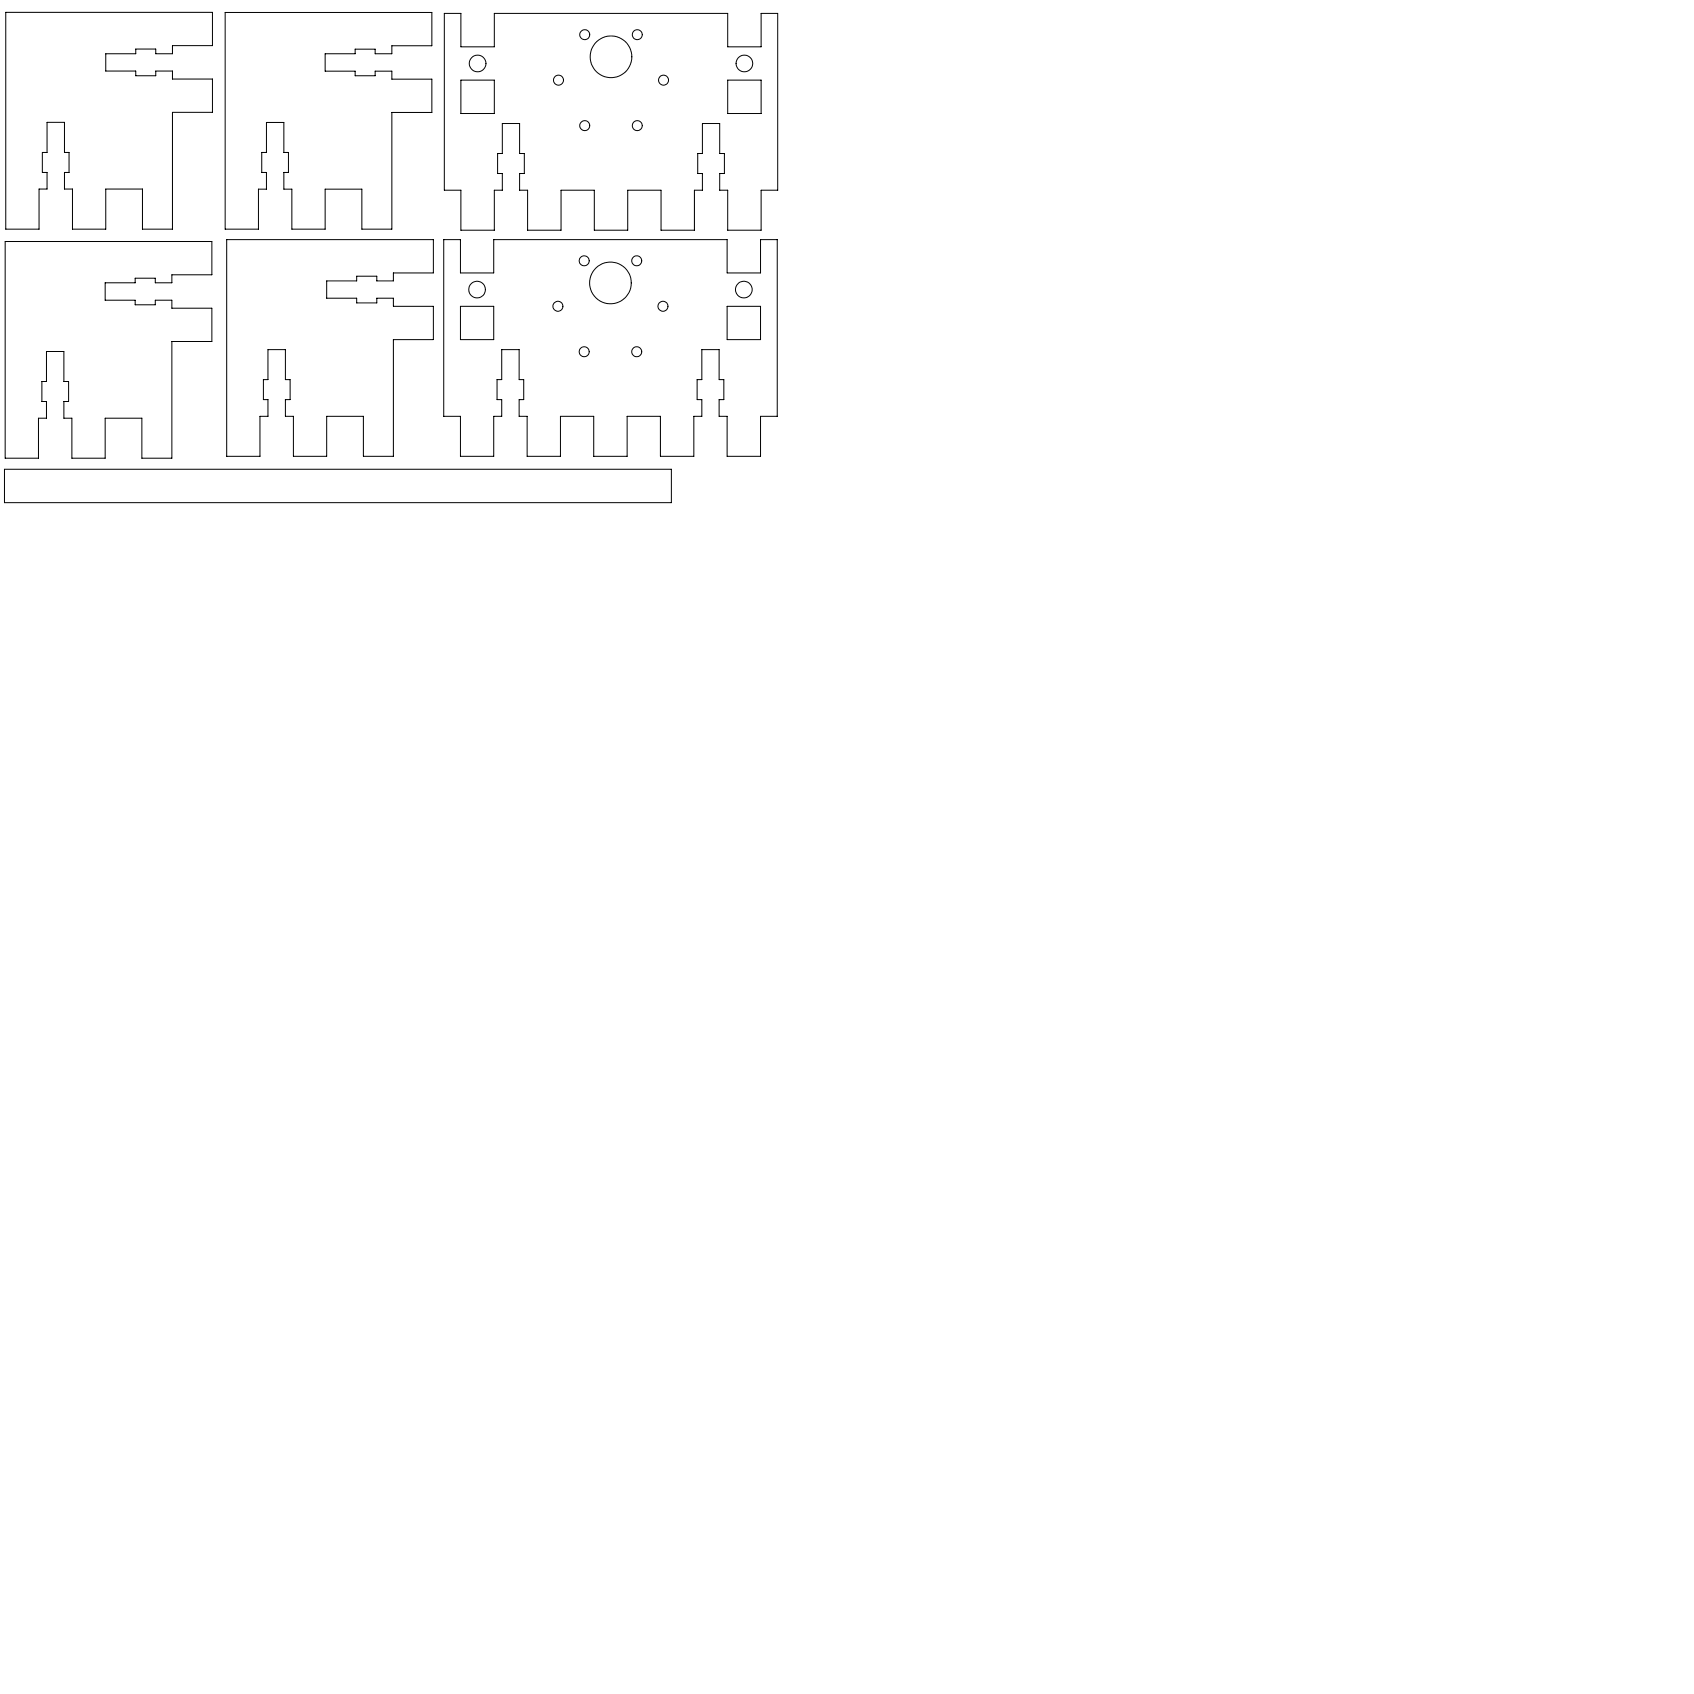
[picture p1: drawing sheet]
<svg xmlns="http://www.w3.org/2000/svg" width="508mm" height="508mm" viewBox="0 0 508 508" stroke-linecap="round" stroke-linejoin="round" font-family="sans-serif">
<g fill="none" stroke="#000" stroke-width=".3">
<path d="M1.7 3.7h62v10h-12v2.4h-5v-1.4h-6v1.4h-9v5.2h9v1.4h6v-1.4h5v2.4h12v10h-12v35h-9v-12h-11v12h-10v-12h-2.4v-5h1.4v-6h-1.4v-9h-5.2v9h-1.4v6h1.4v5h-2.4v12h-10zM67.5 3.7h62v10h-12v2.4h-5v-1.4h-6v1.4h-9v5.2h9v1.4h6v-1.4h5v2.4h12v10h-12v35h-9v-12h-11v12h-10v-12h-2.4v-5h1.4v-6h-1.4v-9h-5.2v9h-1.4v6h1.4v5h-2.4v12h-10zM133.2 4h5v10h10v-10h70v10h10v-10h5v53h-5v12h-10v-12h-2.4v-5h1.4v-6h-1.4v-9h-5.2v9h-1.4v6h1.4v5h-2.4v12h-10v-12h-10v12h-10v-12h-10v12h-10v-12h-2.4v-5h1.4v-6h-1.4v-9h-5.2v9h-1.4v6h1.4v5h-2.4v12h-10v-12h-5zM138.2 24h10v10h-10zM218.2 24h10v10h-10zM1.6 72.4h61.9v10h-12v2.4h-4.9v-1.4h-6.1v1.4h-9v5.2h9v1.4h6.1v-1.4h4.9v2.4h12v10h-12v35h-9v-12h-11v12h-9.9v-12h-2.4v-5h1.4v-6h-1.4v-9h-5.3v9h-1.3v6h1.3v5h-2.4v12h-9.9zM68 71.9h62v9.9h-12v2.4h-5v-1.4h-6v1.4h-9v5.2h9v1.4h6v-1.4h5v2.5h12v9.9h-12v35h-9v-12h-11v12h-10v-12h-2.4v-5h1.4v-6h-1.4v-9h-5.2v9h-1.4v6h1.4v5h-2.4v12h-10zM133.1 71.9h5v9.9h10v-9.9h70v9.9h10v-9.9h5v52.9h-5v12h-10v-12h-2.4v-5h1.4v-6h-1.4v-9h-5.2v9h-1.4v6h1.4v5h-2.4v12h-10.1v-12h-9.9v12h-10.1v-12h-9.9v12h-10v-12h-2.4v-5h1.4v-6h-1.4v-9h-5.2v9h-1.5v6h1.5v5h-2.4v12h-10v-12h-5zM138.1 91.9h10v9.9h-10zM218.1 91.9h10v9.9h-10zM1.3 140.7h200v10h-200z"/>
<circle cx="143.2" cy="19" r="2.51"/>
<circle cx="175.4" cy="10.4" r="1.5"/>
<circle cx="183.2" cy="17" r="6.2"/>
<circle cx="191.1" cy="10.4" r="1.51"/>
<circle cx="223.2" cy="19" r="2.49"/>
<circle cx="167.5" cy="24" r="1.5"/>
<circle cx="175.4" cy="37.7" r="1.5"/>
<circle cx="191.1" cy="37.7" r="1.51"/>
<circle cx="199" cy="24" r="1.5"/>
<circle cx="175.2" cy="78.2" r="1.51"/>
<circle cx="190.9" cy="78.2" r="1.51"/>
<circle cx="143.1" cy="86.8" r="2.49"/>
<circle cx="167.3" cy="91.8" r="1.48"/>
<circle cx="183.1" cy="84.9" r="6.2"/>
<circle cx="198.8" cy="91.8" r="1.48"/>
<circle cx="223.1" cy="86.8" r="2.51"/>
<circle cx="175.2" cy="105.5" r="1.51"/>
<circle cx="190.9" cy="105.5" r="1.51"/>
</g>
</svg>
